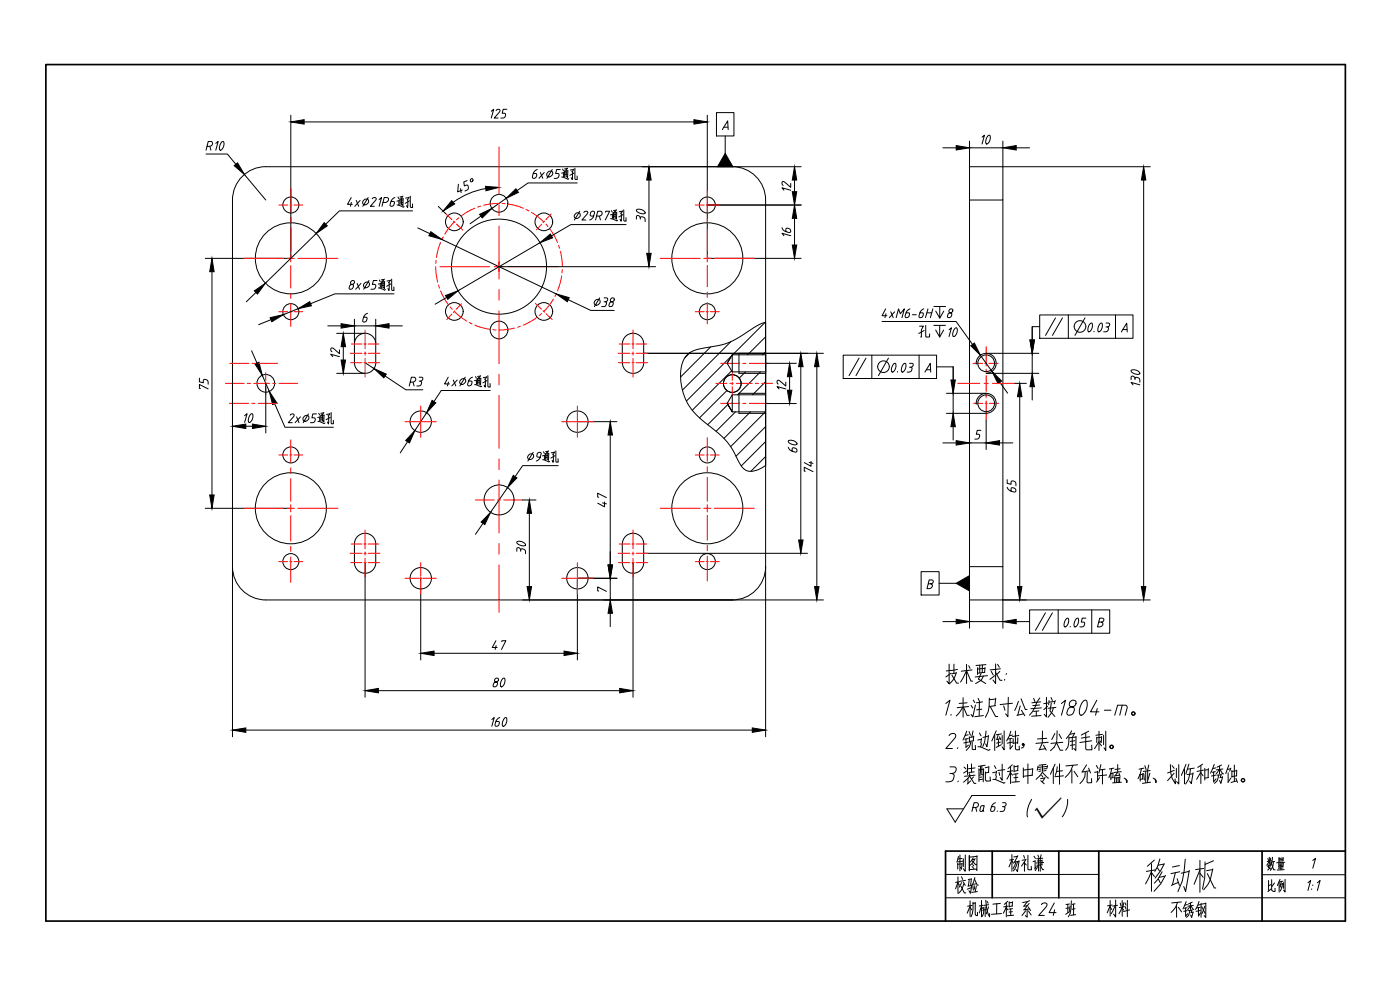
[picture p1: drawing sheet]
<svg xmlns="http://www.w3.org/2000/svg" width="420mm" height="297mm" viewBox="0 0 420 297" stroke-linecap="round" stroke-linejoin="round" font-family="sans-serif">
<defs><g id="words">
<text font-size="15" x="342.5" y="268.8">移动板</text>
<g font-size="9.3">
<text x="306.9" y="246.2">( ))</text>
<text x="301.6" y="262.8">杨礼谦</text>
</g>
<g font-size="8.8">
<text x="285.8" y="262.8">制图</text>
<text x="285.4" y="269.2">校验</text>
<text x="330.9" y="276.2">材料</text>
<text x="350.3" y="276.6">不锈钢</text>
</g>
<text font-size="8.5" x="310.2" y="244.9">√</text>
<g font-size="7.5">
<text x="378.9" y="262.5">数量</text>
<text x="379.2" y="268.8">比例</text>
</g>
<g font-size="6.2">
<text x="146" y="36.7">125</text>
<text x="63.5" y="117.8" transform="rotate(-90 63.5 117.8)">75</text>
<text x="240.2" y="136.9" transform="rotate(-90 240.2 136.9)">60</text>
<text x="305.9" y="148.9" transform="rotate(-90 305.9 148.9)">65</text>
<text x="158.7" y="167.2" transform="rotate(-90 158.7 167.2)">30</text>
<text x="146.4" y="196.1">47</text>
<text x="146.8" y="207.4">80</text>
</g>
<g font-size="5.7">
<text x="298.1" y="44.4" transform="rotate(-90 298.1 44.4)">10</text>
<text x="238.1" y="58.2" transform="rotate(-90 238.1 58.2)">12</text>
<text x="194.4" y="67.7" transform="rotate(-90 194.4 67.7)">30</text>
<text x="233.5" y="72">16</text>
<text x="102.7" y="108.3" transform="rotate(-90 102.7 108.3)">12</text>
<text x="232.1" y="117.8">12</text>
<text x="342.9" y="116.8" transform="rotate(-90 342.9 116.8)">130</text>
<text x="76.9" y="128.1" transform="rotate(-90 76.9 128.1)">10</text>
<text x="244.8" y="142.9" transform="rotate(-90 244.8 142.9)">74</text>
<text x="182.7" y="153.5" transform="rotate(-90 182.7 153.5)">47</text>
<text x="146.4" y="219.1">160</text>
</g>
<text font-size="4" x="178.2" y="178.5">7</text>
</g></defs>
<g fill="none" stroke="#000" stroke-width=".3">
<path d="M87.3 34.6v42.9M91.3 36.6h117M212.3 34.6v42.9M105.4 59.3l-1.1 2h1.5M110.5 59.3l-1.6 2.6M111.7 59.6l.6-.3 .6 .3-.2 .5-1.5 1.8h1.1M113.8 59.9l.7-.6-.7 2.6M118.5 59.3l-.3 .1a2.51 2.51 0 0 0-1.1 2.4h.8l.5-.9-.1-.4-.9-.1M119.4 59.1l.3 .5M120 59.6v1.8M120.3 59.3l.3 .4M120.5 59.7v1.8"/>
<path d="M120.8 59l-.8 .1M120.9 58.9l-.4 .6M121 59.6l-.1 2.1-.2-.4M121 59.7l-1 .1M122.2 59.8l.2 .4-.1 2.1-.3-.6M122.7 59.3l-1 .1M122.8 59.1l-.5 .9M123.1 58.9l.2 3.3h.5v-1M137.6 55.3l-.2 2.3 1.3-.6M138.2 56.6l.2 1.2M140.2 54.2l-1 .4 .2 1.2 .6-.3 .5 .4a.86 .86 0 0 1-.3 1.2l-.7 .2M141.2 53.8a.41 .41 0 0 1 .7-.1 .41 .41 0 0 1-.1 .6l-.5 .2z"/>
<path d="M145.8 56.6a23.4 23.4 0 0 0-9.8 4.1M151.9 59.5l-4.3 3.1M161.2 50.9l-.3 .1a2.45 2.45 0 0 0-1.1 2.4l.5 .1a1 1 0 0 0 .7-1.4h-.9M162.2 51.8l.7 1.7M163.3 51.8l-1.6 1.7M164.6 51.5l.6-.2a.85 .85 0 0 1 .7 .9 .85 .85 0 0 1-.7 .8 .8 .8 0 0 1-1.2-.4 .8 .8 0 0 1 .6-1.1zM165.7 50.9l-1.6 2.6M168.2 50.9h-1.1l-.3 1.2h.7l.3 .5-.5 .8-1 .1M168.6 53.1l1.9 .7M168.8 50.7l.3 .5M169.2 51.8l-.7 .2M169.2 51.7l-.2 1.5"/>
<path d="M169.4 51.2v1.8M169.7 51l.3 .3M169.9 51.3v1.8M170.1 51.8l-.4 .1M170.2 52.3l-.5 .1M170.2 50.6l-.8 .1M170.3 50.4l-.4 .7M170.4 51.2l-.1 2.1-.2-.4M170.4 51.3l-1 .1M170.7 53.6l-.2 .1M171.6 51.4l.2 .4-.1 2.1-.3-.6M172.1 50.9l-.9 .1"/>
<path d="M172.2 50.8l-.5 .8M172.3 51.9l-1.3 .7M172.5 50.4v3.2l.2 .3h.5v-1.1M173.2 54.9h-14.7l-3.3 2.3M283 44.4h4M291 42.3v7.7M291 44.4h10M301 42.3v7.7h44.2M305 44.4h4M343.2 54v122M94.9 70.1l-15.2 14.9M105.5 60.7l-.3 1.2"/>
<path d="M106.9 60.1l.8 1.8M108.1 60.1l-1.6 1.8M109.1 60.1l.9-.4a.85 .85 0 0 1 .7 .9 .85 .85 0 0 1-.8 .8 .74 .74 0 0 1-1-.2 .74 .74 0 0 1 .2-1.1zM115 60.7a1.36 1.36 0 0 0 1.6-.6l-.1-.7-1.2-.1-.7 2.6M119.2 61.5l1.8 .7 .3-.2M119.8 60.2l-.7 .2M119.8 60.1l-.2 1.4M120.7 60.2l-.5 .1M120.8 60.7l-.6 .1M122.9 60.3l-1.3 .7M123.8 63.3h-21.9l-4.1 4M125.4 68.4l3.6 1.7"/>
<path d="M131.5 61.9l2.3 2.2M132.6 71.8l34.3 16.4M144.3 64.8l-3.2 2.3M162.1 72.8l-24.6 14.4M172.8 64l.7-.2a.85 .85 0 0 1 .7 .9 .85 .85 0 0 1-.8 .8 .79 .79 0 0 1-1.1-.4 .79 .79 0 0 1 .5-1.1zM174 63.4l-1.6 2.6M175.2 63.7l.6-.3 .6 .3-.2 .5-1.5 1.8h1.1M178.1 64.8l-1-.2 .2-.9a.68 .68 0 0 1 1.1 0v.1a2.21 2.21 0 0 1-1.4 2.2M179.1 64.8a1.38 1.38 0 0 0 1.5-.5l-.1-.9h-1.1l-.7 2.6M179.9 64.9l.3 1.1M181.7 63.7l.1-.3h1.2l-1.3 2.6M183.2 65.6l1.9 .7 .3-.2"/>
<path d="M183.5 63.2l.3 .5M183.9 64.3l-.7 .2M183.9 64.2l-.2 1.4M184.1 63.7v1.8M184.4 63.4l.3 .4M184.6 63.8v1.8M184.8 64.3l-.5 .1M184.9 64.8l-.6 .1M184.9 63.1l-.8 .1M185 63l-.4 .6M185.1 63.7l-.1 2.1-.3-.4M185.1 63.8l-1 .1"/>
<path d="M186.3 63.9l.2 .4-.1 2.1-.3-.6M186.8 63.4l-1 .1M186.9 63.3l-.5 .8M187 64.4l-1.3 .7M187.2 63v3.2l.2 .1h.5v-1M187.9 67.4h-16.6l-5.8 3.4M76.8 87.8l-2.9 2.8M81.3 95.9l-3.7 1.5M89.5 92.6l-4.4 1.8M98.4 97.8h4M105.3 84.5l.1 .8 .5 .1a.81 .81 0 0 1 0 1 .81 .81 0 0 1-1.1 .2 1.13 1.13 0 0 1 1.3-1.4 .59 .59 0 0 0 .1-1 .59 .59 0 0 0-.9 .3zM106.4 95.8v7.4"/>
<path d="M106.4 97.8h6.4M107.2 85l.7 1.8M108.3 85l-1.6 1.8M109.4 85l.4-.3a.77 .77 0 0 1 1.1 .3 .77 .77 0 0 1-.4 1.1 .76 .76 0 0 1-1.2 .1 .76 .76 0 0 1 .1-1.2zM110.3 94l-.4 .2a2.55 2.55 0 0 0-1 2.3l.5 .1 .5-.2 .3-.7-.1-.5h-.9M110.8 84.2l-1.7 2.6M112.8 95.8v7.4M113.1 84.2h-1l-.3 1.1h.7l.3 .6a.87 .87 0 0 1-.8 .9h-.7M113.6 86.4l1.9 .6 .2-.1M113.8 84l.3 .5M114.2 85.1l-.7 .1M114.2 85l-.2 1.4"/>
<path d="M114.5 84.5v1.8M114.7 84.2l.3 .4M114.9 84.6v1.8M115.2 85.1l-.6 .1M115.2 85.6l-.6 .1M115.2 83.8l-.7 .2M115.3 83.7l-.4 .7M115.4 84.5l-.1 2.1-.2-.4M115.4 84.5l-.9 .2M116.6 84.7l.2 .4-.1 2.1-.3-.6M116.8 97.8h4M117.1 84.2l-1 .1"/>
<path d="M117.2 84l-.5 .8M117.3 85.2l-1.3 .7M117.5 83.7l.2 3.4h.5v-1M118.2 88.2h-17.7l-7.3 2.9M134 89.2l-3.4 2.1M170.5 89.9l6.8 3.2h7M178.6 90.2l.4-.3a.77 .77 0 0 1 1.1 .3 .77 .77 0 0 1-.4 1.1 .76 .76 0 0 1-1.2 .1 .76 .76 0 0 1 .1-1.2zM180 89.4l-1.6 2.6M181.3 90.5l.7 .2-.1 .9-.4 .3-.9 .1M181.3 89.4h.8a.63 .63 0 0 1 .2 .7 .63 .63 0 0 1-.6 .4M183.5 89.5l-.3 .7 .6 .4a.81 .81 0 0 1 0 1.1 .81 .81 0 0 1-1 .1 1.15 1.15 0 0 1 1.3-1.4l.2-.8-.4-.2zM75.5 105.2l1.6 3.7"/>
<path d="M78.7 112.6l2.1 4.8M101 100h8.6M101 112h8.6M109.6 108.8l2.6 1.8M115.6 112.8l6.2 4.2h5.1M123.2 114.6h.8a.75 .75 0 0 0 .8-.6 .75 .75 0 0 0-.5-.8h-.8l-.7 2.6M124 114.7l.3 1.1M125.8 114.3l.7 .2-.1 .9a1.08 1.08 0 0 1-1.3 .4M125.8 113.2h.8a.64 .64 0 0 1 .3 .7 .64 .64 0 0 1-.7 .4M134.5 113.2l-1.1 2h1.5M134.6 114.6l-.3 1.2M136 114l.8 1.8"/>
<path d="M137.2 114l-1.6 1.8M138.2 114l.9-.4a.86 .86 0 0 1 .7 .9 .86 .86 0 0 1-.8 .8 .74 .74 0 0 1-1-.3 .74 .74 0 0 1 .2-1zM139.6 113.2l-1.6 2.6M141.8 113.2l-.4 .1a2.38 2.38 0 0 0-1 2.3l.2 .2a.87 .87 0 0 0 .9-.5 .87 .87 0 0 0-.1-1h-.7M142.4 115.4l1.9 .6M142.7 113l.3 .5M143.1 114.1l-.7 .1M143.1 114l-.2 1.4M143.3 113.5v1.8M143.6 113.2l.3 .4M143.8 113.6v1.7M144 114.1l-.5 .1"/>
<path d="M144.1 114.6l-.6 .1M144.1 112.8l-.8 .2M144.2 112.7l-.5 .7M144.3 113.5l-.1 2-.3-.3M144.3 113.5l-1 .2M144.6 115.9l-.3 .1M145.5 113.7l.2 .3-.1 2.2-.3-.6M146 113.1l-1 .2M146.1 113l-.5 .8M146.2 114.2l-1.3 .7M146.4 112.7l.2 3.4h.5v-1M147.1 117.2h-14.7l-2.2 3.3"/>
<path d="M229.8 106.5h-10v5.1h10v-2.5M229.8 118.5h-10v5.1h10M293 109.3a3 3 0 0 1 2.8-3.3 3 3 0 0 1 3.2 2.9 3 3 0 0 1-2.9 3.1M82.4 121.1l3.1 7.1h14.6M87.1 124.6l.9-.4 .3 .4-1.8 2.2h1.2M89 125.1l.7 1.7M90.2 125.1l-1.6 1.7M91.4 124.8l.2-.1a.77 .77 0 0 1 1.1 .3 .77 .77 0 0 1-.4 1.1 .81 .81 0 0 1-1.3 0 .81 .81 0 0 1 .4-1.3zM92.6 124.2l-1.6 2.6M95 124.2h-1.1l-.3 1.2h.7l.3 .5a.87 .87 0 0 1-.8 .9h-.6M95.4 126.4l1.9 .7M95.7 124l.2 .5"/>
<path d="M96 125.1l-.6 .2M96.1 125l-.2 1.5M96.3 124.5v1.9M96.5 124.3l.3 .4v1.7M97 125.1l-.5 .1M97.1 125.7h-.6M97.1 123.9l-.8 .1M97.2 123.8l-.5 .6M97.2 124.5v2.1l-.3-.4M97.2 124.6l-.9 .1M97.5 126.9l-.2 .1M98.5 124.7l.1 .4v2.1l-.3-.6"/>
<path d="M99 124.2l-1 .1M99 124.1l-.4 .8M99.2 125.2l-1.3 .7M99.4 123.8l.1 3.4h.6l-.1-1.1M122.3 132.5l-2.2 3.4M128 123.9l-3.5 5.3M158.6 136.6l.5-.4a.77 .77 0 0 1 1.1 .4 .77 .77 0 0 1-.5 1 .76 .76 0 0 1-1.1 .1 .76 .76 0 0 1 0-1.1zM160 135.7l-1.6 2.6M162.1 137.2l-1-.2 .2-.9a.68 .68 0 0 1 1.1-.1v.2a2.21 2.21 0 0 1-1.4 2.1M162.8 137.9l1.9 .7 .3-.2M163.1 135.5l.3 .5M163.5 136.6l-.7 .2"/>
<path d="M163.5 136.5l-.2 1.5M163.7 136v1.9M164 135.8l.3 .3M164.2 136.2v1.7M164.4 136.7h-.5M164.5 137.2l-.6 .1M164.5 135.4l-.8 .1M164.6 135.3l-.4 .6M164.7 136l-.1 2.1-.3-.4M164.7 136.1l-1 .1M165.9 136.2l.2 .4-.1 2.1-.3-.6M166.4 135.7l-1 .2"/>
<path d="M166.5 135.6l-.5 .8M166.6 136.7l-1.3 .7M166.8 135.3l.2 3.4h.5v-1.1M167.5 139.7h-10.6l-2.3 3.3M173.3 126.5h11.9M183.1 130.5v39M293 121.3a3 3 0 0 1 2.8-3.3 3 3 0 0 1 3.2 2.9 3 3 0 0 1-2.9 3.1M145 157l-2.3 3.3M152.3 146.3l-5.1 7.4M69.8 170v51.1M109.6 168.8v40.4M126.3 173.5v24.5"/>
<path d="M183.1 173.5v6.5M185.2 173.5h-11.9v24.5M190 168.8v40.4M229.8 170v51.1M130.3 196h39M181.2 180h38.6M183.1 184v4M301 180h44.2M73.8 219.1h152M113.6 207.2h72.4"/>
<circle cx="296" cy="109" r="2.51"/>
<circle cx="296" cy="121" r="2.51"/>
</g>
<g fill="#000" stroke="#000" stroke-width=".3">
<path d="M87.3 36.6l4-.7v1.3zM208.3 35.9l4 .7-4 .6zM145.7 55.9l4.1 .3-4 1zM151.9 59.5l2.9-2.9 .8 1.1zM287 43.7l4 .7-4 .6zM301 44.4l4-.7v1.3zM343.2 50l.7 4h-1.4zM97.3 66.8l.9 1-3.3 2.3zM129.3 69.5l3.3 2.3-3.9-1.1zM135.6 60.2l.8 1-3.4 2.1zM143.9 64.3l3.7-1.7-2.9 2.8zM162.1 72.8l3.1-2.6 .6 1.2z"/>
<path d="M76.3 87.3l3.4-2.3-2.4 3.2zM81.1 95.3l4-.9-3.5 2.1zM89.5 92.6l3.4-2.1 .6 1.2zM102.4 97.1l4 .7-4 .7zM112.8 97.8l4-.7v1.4zM133.7 88.7l3.8-1.5-3.1 2.6zM166.9 88.2l3.9 1.1-.5 1.2zM76.5 109.2l1.2-.5 1 3.9zM103 100l.7 4h-1.3zM102.4 108h1.3l-.7 4zM112.2 110.6l3.7 1.7-.7 1.1zM80.8 117.4l2.2 3.4-1.2 .6z"/>
<path d="M124.5 129.2l-1.6 3.7-1.1-.7zM129.7 120.1l1.1 .8-2.8 3zM183.1 126.5l.7 4h-1.3zM147.2 153.7l-1.7 3.7-1.1-.8zM154 142.6l1.1 .8-2.8 2.9zM182.5 169.5h1.3l-.7 4zM342.5 176h1.4l-.7 4zM126.3 196l4-.6v1.3zM169.3 195.4l4 .6-4 .7zM183.1 180l.7 4h-1.3zM69.8 219.1l4-.7v1.3zM109.6 207.2l4-.6v1.3z"/>
<path d="M186 206.6l4 .6-4 .7zM225.8 218.4l4 .7-4 .6z"/>
</g>
<path d="M13.8 19.4h390v257h-390zM297.8 255.4v14M317.8 255.4v14M329.8 255.4v21M378.8 255.4v21M403.8 255.4h-120v21" fill="none" stroke="#000" stroke-width=".51"/>
<path d="M283.8 269.4h120M283.8 262.4h46M378.8 262.5h25" fill="none" stroke="#000" stroke-width=".3"/>
<!-- layer: 0 -->
<g fill="none" stroke="#000" stroke-width=".3">
<path d="M79.8 50h140M79.8 50a10 10 0 0 0-10 10v110a10 10 0 0 0 10 10h140a10 10 0 0 0 10-10v-110a10 10 0 0 0-10-10M217.6 40.8v5.2M291 50h10v10h-10zM291 60v120h10v-10h-10M301 60v110M229.6 96.7l-9.7 9.8M229.8 96.7a17.9 17.9 0 0 0-6.5 3.6 22.4 22.4 0 0 1-11.8 4.1 7.6 7.6 0 0 0-6.2 3.3 15.6 15.6 0 0 0 1.9 14.6 35.2 35.2 0 0 0 7.9 7.3 23 23 0 0 1 6.9 9.5 3.7 3.7 0 0 0 5.5 1.8l2.3-1.2M264.7 96.5h22.2l5 6.8M265.8 92.7l-1.1 2h1.5M265.9 94.1l-.3 1.2M267.3 93.6l.8 1.7"/>
<path d="M268.5 93.6l-1.6 1.7M269 95.3l.7-2.6 .5 1.4 1.2-1.4-.7 2.6M273.1 92.7l-.4 .1a2.51 2.51 0 0 0-1 2.4h.7l.6-.8-.1-.5h-.9M273.8 94.4h1.2M276 97.9h1.1l-.6 1v2.2h-.2M277.2 92.7l-.3 .1a2.45 2.45 0 0 0-1 2.4l.4 .1 .5-.2 .3-.7-.1-.5h-.8M277.4 99.2l-1.7 .8M277.8 97.6l.1 3.5h1l.1-.9M278.2 93.9h1.5M278.5 92.7l-.7 2.6M280 92.7l-.8 2.6M280.3 97.6h3.4"/>
<path d="M280.3 92h3.5M282 97.6v3.5l-1.2-2.1M282 92v3.4l-1.2-2M283.2 99l-1.2 2.1M283.2 93.4l-1.2 2M284.8 98.9l.7-.6-.7 2.7M285.1 92.8l-.3 .3a.64 .64 0 0 0 .1 .7 .64 .64 0 0 0 .7 .2 .86 .86 0 0 1-.2 1 .86 .86 0 0 1-1 .2 1.15 1.15 0 0 1 1.3-1.5l.2-.8-.4-.2zM286.6 98.6l.5-.3a1.92 1.92 0 0 1-.9 2.7 1.78 1.78 0 0 1 .4-2.4zM107.3 100.9a3.2 3.2 0 0 1 3.5-.7 3.2 3.2 0 0 1 2 3v5.6a3.2 3.2 0 0 1-3.2 3.2 3.2 3.2 0 0 1-3.2-3.2v-5.6a3.2 3.2 0 0 1 .9-2.3zM187.7 100.9a3.2 3.2 0 0 1 3.5-.7 3.2 3.2 0 0 1 2 3v5.6a3.2 3.2 0 0 1-3.2 3.2 3.2 3.2 0 0 1-3.2-3.2v-5.6a3.2 3.2 0 0 1 .9-2.3zM207.1 105.8l-1.6 1.5M213.3 104.1l-9.1 9"/>
<path d="M218.2 117.2l-8.3 8.2M218.2 109l1.6-2.5-1.6 2.5 1.6 2.6M219.3 102.5l-14.5 14.5M219.6 111.3l-11.8 11.8M219.6 106.8l-13.6 13.5M219.8 118.5l-1.6 2.5 1.6 2.6-1.6-2.6M223.7 111.6l-1.8 1.9M228.2 111.6l-6.8 6.9M229.8 114.5l-3.9 4M229.8 106.1v18M229.8 101.1l-5.4 5.4M229.8 105.6l-.9 .9"/>
<path d="M229.8 106h-8v6h8M229.8 118h-8v6h8M294.2 106.6l3.5 4.8M300 114.7l2.4 3.2M304.5 115h3.5M306 119v57M218.4 121.4l-6 6M220.7 123.6l-5.8 5.8M225.2 123.6l-7.9 7.9M229.7 123.6l-10.4 10.4M229.8 128l-8.9 8.9M229.8 132.5l-7.3 7.3"/>
<path d="M229.8 137l-4.5 4.4M283 132.9h4M291 130.9v2h5M294.4 129.1h-1.1l-.3 1.2h.7l.3 .6-.5 .8h-.9M296 126.1v8.8M300 132.9h4M107.3 160.9a3.2 3.2 0 0 1 3.5-.7 3.2 3.2 0 0 1 2 3v5.6a3.2 3.2 0 0 1-3.2 3.2 3.2 3.2 0 0 1-3.2-3.2v-5.6a3.2 3.2 0 0 1 .9-2.3zM187.7 160.9a3.2 3.2 0 0 1 3.5-.7 3.2 3.2 0 0 1 2 3v5.6a3.2 3.2 0 0 1-3.2 3.2 3.2 3.2 0 0 1-3.2-3.2v-5.6a3.2 3.2 0 0 1 .9-2.3zM281.8 175h5.2M301 180h7M394 258.2l.8-.7-.8 3M291.1 271.9l-.8 2.1"/>
<path d="M291.1 272.2l.5 .8M291.1 270.3v4.7M292 270.7v2.1l-.6 2.3M292.7 270.7v3.6l.2 .4h.5v-.9M294.6 270.2v4.9M294.6 271.8l-.7 2.1M294.6 272.1l.4 .5M295.2 272.2l-.1 2.1-.3 .7M295.7 272.1v2.9M295.8 270.1a11 11 0 0 0 1.2 5v-1M295.9 272.9l-1 .2M296.7 272.1l-.7 2.1"/>
<path d="M299.1 271.2v3M300.2 271.1l-2.2 .2M300.6 274.1l-3.1 .2M302 272.1l-.9 1.9M302 272.4l.5 .6M302 271v4.1M302.4 270.4l-1 .9M302.6 271.9l-1.4 .2M302.9 270.6v1.6M303.3 272.7v1.9M303.8 270.7l-.9 .2M303.8 273.5l-1 .1"/>
<path d="M303.9 270.6l-.1 1.2M303.9 271.8l-1 .2M303.9 272.6l-1.1 .2M304.2 274.6l-1.9 .2M307.8 273.3l-1.1 1.4M308.3 272.8v2.4l-.6-.5M308.3 270.6l-1.4 .2M308.3 270.6l-1 1.3M308.3 271.7l-1.1 .2M308.6 272.1l.7 1.1M308.6 273.3l.9 1.2M308.8 271.1l-1.4 1.8"/>
<path d="M308.9 272.7l-1.7 .3M309 270.2l-.7 .4M312.6 271.4a.91 .91 0 0 1 .8-.5 .91 .91 0 0 1 .8 .6l-2.5 3.2h1.7M316.4 270.9l-1.6 2.9h2.1M316.5 273l-.4 1.7M320.5 271.3v2.5M320.9 272.4l-1 .1M321 271.2l-1.1 .2M321.1 273.5l-1.3 .8M321.1 271.8l-.1 1.4M321.5 270.3l-.4 3.9-.5 .9M322.2 271.3v3.2"/>
<path d="M322.6 271.2l-.8 .1M322.6 272.7l-.9 .1M322.8 274.4l-1.5 .2M392.5 264.9l.8-.7-.8 3M393.7 266.7l-.1 .2M394 265.5l-.1 .2M395.4 264.9l.8-.7-.8 3"/>
<circle cx="87.3" cy="77.5" r="10.7"/>
<circle cx="87.3" cy="61.5" r="2.4"/>
<circle cx="136.4" cy="66.6" r="2.66"/>
<circle cx="149.8" cy="61" r="2.66"/>
<circle cx="163.2" cy="66.6" r="2.66"/>
<circle cx="212.3" cy="77.5" r="10.7"/>
<circle cx="212.3" cy="61.5" r="2.4"/>
<circle cx="87.3" cy="93.5" r="2.4"/>
<circle cx="136.4" cy="93.4" r="2.66"/>
<circle cx="149.8" cy="80" r="14.3"/>
<circle cx="149.8" cy="99" r="2.66"/>
<circle cx="163.2" cy="93.4" r="2.66"/>
<circle cx="212.3" cy="93.5" r="2.4"/>
<circle cx="79.8" cy="115" r="2.66"/>
<circle cx="219.8" cy="115.1" r="2.66"/>
<circle cx="87.3" cy="136.5" r="2.4"/>
<circle cx="126.3" cy="126.5" r="3.2"/>
<circle cx="173.3" cy="126.5" r="3.2"/>
<circle cx="212.3" cy="136.5" r="2.4"/>
<circle cx="87.3" cy="152.5" r="10.7"/>
<circle cx="149.8" cy="150" r="4.5"/>
<circle cx="212.3" cy="152.5" r="10.7"/>
<circle cx="87.3" cy="168.5" r="2.4"/>
<circle cx="126.3" cy="173.5" r="3.2"/>
<circle cx="173.3" cy="173.5" r="3.2"/>
<circle cx="212.3" cy="168.5" r="2.4"/>
</g>
<g fill="none" stroke="#f00" stroke-width=".3">
<path d="M83.7 61.5h2.6M87 61.5h.6M88.2 61.5h2.7M130.9 78.2l-.1 .9M132.2 72.8l-1.2 4.4M133 71.1l-.4 .8M133.8 64.1l1.8 1.8M136.1 66.3l.5 .5M136.3 66.6l-1.9 2.2-.9 1.5M137 67.2l1.9 1.8M137.7 65.3l-.7 .6M142.5 62.5l-4 2.3"/>
<path d="M144.3 61.9l-.9 .2M149.8 61l-2.9 .2-1.8 .4M149.8 78.6v2.8M150.7 61.1h.9M152.6 61.2l4.4 1.3M157.9 62.9l.8 .4M159.5 63.7l3.7 2.9M162.6 67.3l-1.6 1.6M163.4 66.3l-.4 .5M163.8 67.3l.7 .7M165 68.7l2.3 4.1M165.4 64.2l-1.5 1.7"/>
<path d="M167.6 73.6l.3 .9M168.2 75.4l.6 4.6M208.7 61.5h2.6M211.9 61.5h.7M213.2 61.5h2.7M83.7 93.5h2.6M87 93.5h.6M88.2 93.5h2.7M130.8 80l.5 4.7M131.6 85.5l.3 .9M132 80h14.9M132.2 87.3l2.3 4"/>
<path d="M135.1 92.1l.6 .7M135.6 94.2l-1.5 1.7M136.3 93.5l3.7 2.8M136.5 93.3l-.5 .5M138.5 91.2l-1.6 1.6M140.8 96.8l.9 .4M142.5 97.6l4.5 1.2M147.9 98.9l1 .1M148.3 80h2.9M152.6 80h14.9M154.4 98.5l-2.4 .4-2.2 .1M156.2 97.9l-.9 .3"/>
<path d="M160.7 91l1.8 1.8M161.1 95.3l-4 2.3M162.5 94.1l-.7 .6M163 93.2l.4 .5M163.9 94.1l1.8 1.8M166.1 89.8l-2.9 3.6M166.9 88.1l-.4 .8M168.6 82.8l-.5 2.2-.8 2.3M168.7 80.9v1M208.7 93.5h2.6M211.9 93.5h.7M213.2 93.5h2.7"/>
<path d="M79.8 111.8v2.3M79.8 114.8v.6M79.8 116v2.4M105.2 108.8h3.4M105.4 103.2h3.2M109.2 103.2h.7M109.3 108.8h.6M110.5 103.2h3.2M110.5 108.8h3.4M185.6 108.8h3.4M185.8 103.2h3.2M189.6 103.2h.7"/>
<path d="M189.7 108.8h.6M190.9 103.2h3.2M190.9 108.8h3.4M219.8 111.8v2.3M219.8 114.8v.6M219.8 116v2.4M292 109h2.9M295.5 109h.6M296 104v5.8M296 110.8v.9M296 112.7v4.7M296 118.4v.9"/>
<path d="M296.8 109h2.8M83.7 136.5h2.6M87 136.5h.6M88.2 136.5h2.7M208.7 136.5h2.6M211.9 136.5h.7M213.2 136.5h2.7M292.2 121h2.8M295.6 121h.7M296 120.3v5.8M296.9 121h2.8M142.7 150h5.6"/>
<path d="M149.3 150h.9M151.2 150h5.6M83.7 168.5h2.6M87 168.5h.6M88.2 168.5h2.7M105.2 168.8h3.4M105.4 163.2h3.2M109.2 163.2h.7M109.2 168.8h.7M110.5 163.2h3.2M110.5 168.8h3.4M185.6 168.8h3.4"/>
<path d="M185.8 163.2h3.2M189.7 163.2h.6M189.7 168.8h.6M190.9 163.2h3.2M190.9 168.8h3.4M208.7 168.5h2.6M211.9 168.5h.7M213.2 168.5h2.7"/>
</g>
<!-- layer: dim -->
<g fill="none" stroke="#000" stroke-width=".3">
<path d="M215 33.8h5.3v7h-5.3zM216.8 38.9l1.6-2.6 .1 2.6M217.2 38.2h1.2M61.8 46.2h6.4l2.6 3.1M62.2 43.9h.8a.75 .75 0 0 0 .8-.6 .75 .75 0 0 0-.5-.9h-.8l-.7 2.7M63 44l.3 1.1M64.8 43l.7-.6-.7 2.7M66.6 42.5l.4-.1a1.93 1.93 0 0 1-.9 2.7 2.14 2.14 0 0 1 .5-2.6zM73.3 52.4l6.5 7.6M192.8 50h47.6M194.8 54v22M61.6 77.5h25.7"/>
<path d="M212.3 77.5h28.1M212.3 61.5h28.1M63.6 81.5v67M149.8 80h47M309.8 98v4v-4h2.2M312 94.5h28v7h-28zM316.8 95.4l-3 5.2M318.9 95.4l-3 5.2M320.6 94.5v7M325.6 95.4l-3 5.2M327.1 97.2l.5-.3a1.95 1.95 0 0 1-.8 2.7 1.83 1.83 0 0 1 .3-2.4zM328.4 99.4l-.1 .2"/>
<path d="M330.1 97.2l.5-.3a1.96 1.96 0 0 1-.8 2.7 1.78 1.78 0 0 1 .3-2.4zM331.9 98.1l.7 .1-.1 .9a1.08 1.08 0 0 1-1.3 .5M331.9 96.9h.8a.64 .64 0 0 1 .3 .8 .64 .64 0 0 1-.7 .4M334.8 94.5v7M336.5 99.6l1.6-2.6 .2 2.6M337 98.9h1.2M69.8 115v14.9M79.8 115v14.9M193.2 106h53.9M229.8 109h9.2M240.3 110v52M245.1 110v66"/>
<path d="M253.1 106.6h28v7h-28zM257.8 107.4l-3 5.3M259.9 107.4l-3 5.3M261.6 106.6v7M266.6 107.4l-3 5.3M268.2 109.2l.5-.2a1.98 1.98 0 0 1-.9 2.6 1.81 1.81 0 0 1 .4-2.4zM269.4 111.5l-.1 .1M271.2 109.2l.5-.2a1.93 1.93 0 0 1-.9 2.6 1.81 1.81 0 0 1 .4-2.4zM273 110.2l.7 .3-.1 .7a1.08 1.08 0 0 1-1.3 .4M273 109h.8a.64 .64 0 0 1 .2 .8 .64 .64 0 0 1-.7 .4M275.8 106.6v7M277.6 111.7l1.6-2.7 .1 2.7"/>
<path d="M278 110.9h1.3M281.1 110.1h5v13.9M284 118h12M286.1 110v4M296 106h15.8M296 112h15.8M309.8 106v6M309.8 116v4M229.8 121.1h9.2M284 124h12M286.1 128v4M61.6 152.5h25.7"/>
<path d="M156.8 150h4.1M158.9 154v22M193.2 166h49.1M276.4 171.5h5.4v7h-5.4zM278.6 175.2l1.2-.2 .3-.4-.1-.4-1.1-.2-.7 2.6h.7l.7-.3 .2-.8-.4-.3M156.9 180h90.2M283 186.5h4M284.8 199.3v5.9l-.6-.8M286.3 199.3v2.8M290.1 199.3v5.8M290.7 199.7l.4 .8M291 180v8.5"/>
<path d="M291 186.5h10M294 199.6v2.3M294.8 199.5v2.3M295.9 199.4l-3 .3M298.8 199.2v5.9l-.8-1.1M299.4 199.3l.5 .9M301 180v8.5M305 186.5h4M309 183h24v7h-24zM313.7 183.9l-2.9 5.2M315.8 183.9l-3 5.2M317.6 183v7"/>
<path d="M320.1 185.6l.4-.1a1.92 1.92 0 0 1-.9 2.6 2.11 2.11 0 0 1 .5-2.5zM321.2 188l-.1 .1M323 185.7l.3-.2a1.77 1.77 0 0 1-.4 2.5l-.2 .1a1.2 1.2 0 0 1-.1-1.8zM325.9 185.5h-1.1l-.3 1.2h.7l.3 .5a.87 .87 0 0 1-.8 .9h-.6M327.6 183v7M329.8 186.7l1.2-.2 .3-.4-.1-.4-.4-.2h-.8l-.6 2.6 1.2-.2a.71 .71 0 0 0 .2-1.1l-.2-.1M283.9 211.1l1.2-1-1.2 4.5M285.4 201.1l-1.4 .2M285.4 202l-1.5 1.1M285.5 214.3l-.1 .3M285.7 202.6l1.4 2.4h.6M287 201.9l-1.4 .3"/>
<path d="M287 201.8l-.6 1.6-1.4 1.8M287.3 200.9l-1.8 .3M289 212.2l-2 2.6M289 209.3v5.9M289.2 212.2l1 2.4h.7M290 201.4l-1.7 3.2M290.1 219.4l-1.1 2.6M290.1 201.4l1.3 3h.5M290.2 210.9l-2.3 .2M290.7 212l-3.4 .3M290.8 219.5l.4 1.1M291.4 211.7l.6 .8"/>
<path d="M291.7 201l-3.2 .4M292 219.3l-.4 1.8M292.1 210.1l.5 .7M292.7 211.5l-.7 3.6-.6-.7M293.4 200.3v2.1M293.5 209.5l.5 1M293.6 203.7l2.2 1.4M293.9 210.7v4M293.9 219.9l.5 .9M294.4 204.2l-1.6 .9M294.4 202.1l-.8 1.7M294.7 212.8l-1.6 .2"/>
<path d="M294.9 210.6l-1.9 .3M295.1 214.7l-2.5 .3M295.2 202.8l-.8 1.4M295.6 201.7l-2.2 .3M295.6 200.5l-2.2 .2M295.6 200.3l-.1 1.4M295.9 219.3l-.4 3.4-.6 1.3M296.4 202.7l-3.7 .4M296.9 209.5l-.3 4-.9 1.7M297.2 212l1.6 3h.6M297.5 201.5l.6 1M298.5 202.7l-1.4 1.1"/>
<path d="M298.8 211.7l-2 .3M298.8 209.7l-1.9 .2M298.8 201.8l1.3 2.3h.6M298.8 209.5l-.2 2.2M299 219.3l-1.3 3M300.1 201.5l-1 .9M300.3 200.7l-3.2 .3M301.2 211.8l.4 1.3M301.4 219.3v5.7l-.6-.9M301.5 203.8l-.1 .3M302.1 202.1l-.2 .2M302.6 209.2l-.1 5.8-.7-.8"/>
<path d="M303.3 219.4l-.4 1.3-.8 1.6M303.9 211l-3.7 .4M304.7 219.3v5.4l.4 .3h.8v-1.2M305.7 210.4l-1.2 2.8M306.2 211.8l-.8 2.8M306.4 209.7l1.3 3.2h.5M306.6 213.1l1 1.7M307.2 214.2l-2 .4M310.2 209.5l.4 1M311 213.5v1.3M311.8 213.3l-1.6 .2M312 211.5l-2 .2"/>
<path d="M312.1 209.4l-1 1.3-.4 1.3-.9 1.6-.8 1M312.3 210.6l-2.6 .3M312.4 214.7l-2.8 .2M312.5 212.4l-3.1 .2M312.9 219.3l-.1 3.5M314.1 209.2v5.9l-.7-.8M314.4 211.9l-1.1 1M314.5 210.9l-1.2 .2M314.8 210.2l-.1 1.3M315.4 209.3l.4 .9M315.5 210.9l-.4 2.4 1.5 1.7M316.1 212.4l-.3 1-1.3 1.8"/>
<path d="M316.6 210.5l-1.8 .2M316.7 210.2l-.3 1M316.9 212.2l-2.4 .3M317.3 219.3l-.1 2.6M318.5 211.1l1.3-1-1.3 4.5M321 210.7l-.1 .5a.9 .9 0 0 0 1.1 1 1.4 1.4 0 0 1 .1 1.8 1.4 1.4 0 0 1-1.8 .3 1.67 1.67 0 0 1 1.6-2.2 1.14 1.14 0 0 0 .8-1.9 1.16 1.16 0 0 0-1.7 .5zM321.6 219.3l-1.6 2.3M322.5 219.9l-.6 1.3M325 210.5l.9-.4a3.3 3.3 0 0 1-1.5 4.5l-.2-.1a4.2 4.2 0 0 1 .8-4zM326.7 219.4l-2.2 1.1M329.2 210.1l-1.9 3.5h2.5M329.3 212.6l-.5 2"/>
<path d="M329.8 219.4v5.8M331.4 213.1h2M331.9 219.4v5.8l-.6-.8M334.5 214.6l.9-3h2.5l.4 .7-.6 2.3M336.8 211.6l-.8 3M284.8 220.7a1.16 1.16 0 0 1 2-.1l-.3 1-2.6 3h1.9M285.1 232.1l1.1 .2a1.77 1.77 0 0 1-.4 1.9 1.77 1.77 0 0 1-1.9 .4M285.1 230.1h1.4a1.09 1.09 0 0 1 .4 1.3 1.09 1.09 0 0 1-1.2 .7M287.5 224.3l-.2 .3M287.6 234.3l-.1 .3M289.3 230.1l.6 .6M289.9 221.7v2.5"/>
<path d="M290.4 231.2l-1.2 .7M290.4 229.3v3.1M290.5 233.5v1.5M290.6 220.5l-.9 .2M290.6 221.6l-1.1 .2M290.6 222.7l-1.4 .2M290.6 223.6l-.8 .6M290.8 232.1l.3 .5M290.9 221.1l.1 1.6M291 232.9l1.4 2.1h.5M291.1 232.8l-1.9 1.9M291.3 234.3l-1 .9"/>
<path d="M291.4 222.6l-.6 1.6-.8 1M291.6 229.2v2.5M291.7 238.7l-5 8M291.8 222.7v2.1l1 .1-.1-1.3M292.1 233.1l-.5 .7M292.2 221.1l-1.2 .2M292.2 220.9l-.1 1.4M292.2 222.3l-1.2 .1M292.4 231.6l-1.6 .2M292.6 230.4l-2 .3M292.6 232.6l-3.2 .3M293.5 224l.8 .1 2.4 1.1 .4-.4"/>
<path d="M293.8 230.7v3.8M294.3 229.9l-.2 2.9M294.5 221.8l-1.1 .2M294.6 221.6l-.3 2.5M294.7 229.9v2.6h.3M294.7 233.1l-.6 .1M294.9 233.8l-1.1 .2M295.1 230.8l-1.3 .2M295.2 230.7l-.1 3.9M295.7 229.6l-2.1 .3M295.7 231.6v2.4l.4 .4 1.2-.1-.2-1.2M296.6 220.9l-1.6 .4"/>
<path d="M296.7 220.7l-.5 3.3-.4-.8M296.7 230.1l-1 .2M296.8 231.7l-1.1 .2M296.8 230l-.1 1.7M298 233.8l.8 .1 2.4 1.1 .4-.2M298.4 229.7l.5 .9M298.5 220.5v4.7M299 231.6l-1.1 .3M299.1 231.4l-.3 2.5M299.6 220.3l-.5 1.6 1.1-.3M299.6 221.9v1.9M299.8 231.7l.2 .9"/>
<path d="M300 221.1l.3 .8M300.2 222.7l-1.1 .3M300.5 223.4l-1.5 .8M300.6 220.2l-1.6 .3M300.8 229.3v4.8l-.6-.8M300.8 220.7v2.5M301.5 230.9l-2.1 .3M303.2 221.7v3l.7-1M303.3 231.5l-1.1 2.3M303.3 231.9l.6 .7M303.3 230.1v5M303.7 221.5l-1.2 .2"/>
<path d="M303.8 229.5l-1.3 1.1M303.9 220.5l-1 .2M303.9 222.7l-1.6 .3M303.9 231.3l-1.5 .2M304.1 221.7v1.4M304.3 229.7v1.9M304.9 232.2v2.4M305.4 222.8l-1.3 .2M305.5 221.4l-.1 1.7M305.5 229.9l-1.2 .2M305.5 233.2l-1.2 .2M305.5 229.7l-.1 1.5"/>
<path d="M305.5 231.2l-1.2 .2M305.5 232.1l-1.3 .2M305.7 220.7l-1.8 .3M305.9 234.5l-2.2 .2M307.1 230.4v2.9M307.3 223.4a.84 .84 0 0 1-.8 1M308.5 229.2v5.9M309.9 230.7l-2.8 .4M309.9 232.6l-2.8 .3M310 230.6l-.2 2M311.5 229.9l-.2 1.2M312.3 234.2l1.1 1"/>
<path d="M312.5 231.3l-.8 .2M312.5 230.7l-.8 .2M312.6 232.6l.4 .6M312.8 222.9l-.9 2M312.9 231.8l1.6 1.7h.2M312.9 229.5v1.9M312.9 231.6l-2 2.2M313.1 223.6l.9 1.5M313.5 233.5l-1.2 .1M313.7 233.3l-.9 1.3M313.7 224.6l-1.9 .4M313.9 230.6l-.7 .1"/>
<path d="M313.9 229.3l-2.1 .3M313.9 231.2l-.7 .1M314.1 221.5l-2.8 .2M314.3 229.9l-2.8 .4M314.4 229.7l-.3 1M314.6 222.7l-3.7 .3M316.1 230.5v4.6M316.6 220.1l-1 1.8M316.6 229.3l-1.4 3M317.1 222.9l1.1 2.2h.8M317.2 222.2l-.9 2-1 1M317.3 230.1l-.6 2.5"/>
<path d="M317.8 220.3l.8 1.3M318 229.2v6.1M318.9 231.3l-1.7 .2M319 222.7l-3.6 .3M319.2 232.8l-2.6 .3M320.8 221.1l-.3 3.1-.7 .9M321.7 230.9v4.1M321.8 221.3v3.6M322 229.6l-.7 1.7-1.6 1.9M322.3 231.4l1.2 1.7M322.5 220.1l-1.3 .2M322.5 222.3l-1.3 .1"/>
<path d="M322.5 223.4l-1.3 .2M322.9 221v4.2l-.6-.6M322.9 221.1l-2.1 .3M323.4 229.5l-3.5 .3M325.7 231.7l-.1 1.4-.7 1.1-.8 .9M325.8 220v4.7l.3 .3h1.6l-.1-1.4M326.1 229.5l-1.3 2.1M326.3 231.7l-.1 2.9 .3 .3 1.1-.1v-1.2M326.7 230.5l.6 1.4M327 221.1l-2.5 .4M327 231.3l-2.3 .4M327.6 222.3l-3.5 .5"/>
<path d="M329 229.7l.6 .9M329.1 221.2v1.6M329.4 231.6l-.9 .1M329.4 231.4v2.7M329.8 222.8l.8 1M329.8 222.5l-1.3 2.1M330 233.3l-.9 1.3M330.4 229.4l-.6 2.5M330.5 221.2l-1.4 .2M330.6 221l-.1 1.8-.4-.5M330.9 230.9v4.3M330.9 220.3l-2 .3"/>
<path d="M331.2 220.6v2.8M331.7 230.8l-1.6 .2M332.1 232.5l-2.5 .3M333.4 232.1v1.9M333.7 230.6l-.9 2.7M334 232l-.6 .1M334 231.9v1.4M334.1 233.3l-.7 .2M334.3 230.5l-1.4 .2M334.5 233.1v1.7M335 233.5v1.3M335.4 229.4v2.2"/>
<path d="M335.4 231.7l-.8 1.1M335.6 233.4v1.3M335.8 232.1l.4 .8M336 232.6l-1.4 .2M336 233.2l-1.5 .3M336.1 233.1l-.1 1.6M336.2 230.7l-1.6 .2M336.5 231.5l-2.2 .3M336.6 234.7l-2.7 .2M337.4 233.5a1.14 1.14 0 0 1 .9 1.2h-.2l-.1-.8M342.2 232.4v2M342.6 230.7l-.5 1.8-.6 1.1"/>
<path d="M342.9 232.3l-.7 .2M343 232.1l-.1 1.6M343 233.7l-.8 .1M343.2 232.1l.2 1.9M343.3 230.5l-1.5 .3M343.6 229.7l.4 1.2M343.8 231.4v3.4M344.4 231.4v3.4M344.8 229.5l-.4 1.8M345.1 232l-.5 1.8M345.2 231.2l-2.1 .3M345.3 234.7l-2.5 .3"/>
<path d="M346.1 233.5a1.13 1.13 0 0 1 .9 1.2h-.2l-.1-.8M351.2 229.4l.2 2.6 .4 1.6 1 1.6-.2-1.5M351.8 229.7l.6 .8M352.4 232l-2 2.2M352.4 231.1l-2 .8M353 230.5v2.8M353.8 229.4v5.8l-.7-.7M355.5 230.7v4.5M355.9 229.3l-1.4 3.3M356.8 229.3l-.9 2.9M357.3 230.7l-.6 3.1-.9 1.4M358 232.2l-1.7 .2"/>
<path d="M358.1 231.9l-.6 3.2-.5-.7M358.4 230.5l-2 .3M360.4 231.9l.6 .9M360.4 231.7l-1.3 2.1M360.4 229.7v5.4M360.9 229.3l-1.4 1M361.2 231.1l-2 .4M361.6 230.5v3.5M362.6 230.9l-1 .2M362.6 230.6v2.7M362.7 233.3l-1.1 .2M364.2 231.7v2.7"/>
<path d="M364.4 229.3l-1.1 2.7M364.8 231.5l-1 .2M364.8 232.6l-1.2 .2M364.9 230.4l-1 .2M364.9 233.7l-.7 .9M365.7 232.6l-.5 1.8-.7 .6M365.8 230.9l-.9 1.3M366 229.9v2.3M366.1 230.9l.8 1.3h.3M366.5 232.5l-1.3 .1M366.5 232.2l-.3 1.1M366.6 229.5l-1.4 .7"/>
<path d="M366.9 233.2l-.8 .1M366.9 233.1l-.5 1.9-.4-.8M367 230.7l-2 .3M368.6 231.9v2.7M368.8 229.5l-.9 2.6M369.3 230.7l-1 .2M369.4 233.5l-.9 1.3M369.4 230.5l-.4 .9M369.7 231.2v2M370.4 229.5v4.9M370.9 233.5l.5 1.3M371.1 231.3l-1.4 .2"/>
<path d="M371.2 234.3l-1.7 .5M371.2 232.8l-1.5 .2M371.2 231.1l-.1 1.7M284.2 242.7h5M292 242.3h.8a.75 .75 0 0 0 .8-.6 .75 .75 0 0 0-.5-.9h-.8l-.6 2.7M292.8 242.4l.3 1.1M295 243.1l-.5 .4-.4-.3 .3-1.3 1-.2-.4 1.4 .2 .4M298.8 240.8l-.4 .2a2.56 2.56 0 0 0-1 2.3l.7 .1 .5-.9-.1-.4-.8-.1M299.3 243.3v.2M300.9 242l.6 .2-.1 .8a1.05 1.05 0 0 1-1.3 .5M300.9 240.8h.8a.65 .65 0 0 1 .2 .8 .65 .65 0 0 1-.7 .4"/>
<circle cx="324.1" cy="98" r="1.75"/>
<circle cx="265.2" cy="110" r="1.75"/>
<circle cx="340.1" cy="214.1" r=".54"/>
<circle cx="340.1" cy="214.1" r=".46"/>
<circle cx="307.1" cy="223.4" r=".2"/>
<circle cx="307.1" cy="223.4" r=".14"/>
<circle cx="307.1" cy="223.4" r=".07"/>
<circle cx="307.1" cy="223.4" r=".26"/>
<circle cx="333.6" cy="224.1" r=".54"/>
<circle cx="333.6" cy="224.1" r=".46"/>
<circle cx="373" cy="234.1" r=".54"/>
<circle cx="373" cy="234.1" r=".46"/>
</g>
<g fill="#000" stroke="#000" stroke-width=".3">
<path d="M70.3 49.7l1-.8 2 3.5zM194.8 50l.6 4h-1.3zM217.6 46l2.3 4h-4.6zM238.4 50l.7 4h-1.3zM237.8 57.5h1.3l-.7 4zM194.1 76h1.3l-.6 4zM238.4 61.5l.7 4h-1.3zM237.8 73.5h1.3l-.7 4zM63.6 77.5l.7 4h-1.4zM237 109l.6 4h-1.3zM236.3 117.1h1.3l-.6 4zM240.3 106l.7 4h-1.3z"/>
<path d="M245.1 106l.7 4h-1.3zM285.4 114h1.3l-.6 4zM309.1 102h1.3l-.6 4zM309.8 112l.6 4h-1.3zM69.8 127.9l4-.7v1.4zM75.8 127.2l4 .7-4 .7zM286.1 124l.6 4h-1.3zM62.9 148.5h1.4l-.7 4zM158.9 150l.6 4h-1.3zM158.2 176h1.3l-.6 4zM239.7 162h1.3l-.7 4zM244.5 176h1.3l-.7 4z"/>
<path d="M287 175l4-2.3v4.6zM287 185.8l4 .7-4 .7zM301 186.5l4-.7v1.4z"/>
</g>
<g fill="none" stroke="#f00" stroke-width=".3">
<path d="M87.3 56.5v7.1M149.8 44v14.3M212.3 57.3v6.7M73.1 77.5h12M86.2 77.5h2.1M87.3 65.2v1.6M87.3 68.4v7M87.3 76.5v2.1M87.3 79.7v6.7M89.4 77.5h12M149.8 61.5v3.2M149.8 67.8v15.9"/>
<path d="M198.1 77.5h12M211.2 77.5h2.1M212.3 65.5v1.6M212.3 68.7v6.7M212.3 76.5v2.1M212.3 79.7v6.3M214.4 77.5h12M87.3 88v1.6M87.3 91.2v6.7M109.6 99v5.7M149.8 86.9v3.2M149.8 93.2v15.9"/>
<path d="M190 99v5.7M212.3 87.6v1.6M212.3 90.8v6.4M67.7 115h5.6M69 109h5.7M74.2 115h1M75.7 109h.9M76.1 115h4.8M77.6 109h5.7M81.8 115h1M83.7 115h5.6M105.1 106h3.5"/>
<path d="M109.2 106h.7M109.6 105.6v1M109.6 107.5v5.6M110.5 106h3.6M149.8 112.3v3.2M149.8 118.6v15.9M185.5 106h3.5M189.6 106h.7M190 105.6v1M190 107.5v5.6M190.9 106h3.5M214.8 115h3.3"/>
<path d="M216.3 109h5.7M219.1 115h.9M221 115h4.7M222.9 109h1M224.8 109h5.8M226.7 115h.9M228.6 115h3.3M68.8 121h5.8M75.6 121h.9M77.5 121h5.8M87.3 132v6.8M121.6 126.5h4.3"/>
<path d="M126.1 126.5h.3M126.3 121.8v4.4M126.3 126.4v.3M126.3 126.8v4.4M126.6 126.5h4.4M149.8 137.7v3.2M168.6 126.5h4.4M173.1 126.5h.3M173.3 121.8v4.4M173.3 126.4v.3M173.3 126.8v4.4M173.6 126.5h4.4"/>
<path d="M212.3 131.3v7.2M216.3 121h5.7M222.9 121h1M224.8 121h5.8M73.1 152.5h12M86.2 152.5h2.1M87.3 140.4v1.6M87.3 143.6v6.8M87.3 151.5v2.1M87.3 154.7v7.6M89.4 152.5h12M109.6 159.1v5.6"/>
<path d="M149.8 144v15.9M190 159.1v5.6M198.1 152.5h12M211.2 152.5h2.1M212.3 140v1.6M212.3 143.2v7.2M212.3 151.5v2.1M212.3 154.7v7.4M214.4 152.5h12M87.3 163.9v1.6M87.3 167.1v7.7M105.1 166h3.5"/>
<path d="M109.2 166h.7M109.6 165.6v1M109.6 167.5v5.6M110.5 166h3.5M121.6 173.5h4M125.9 173.5h.7M126.3 168.8v4.1M126.3 173.2v.6M126.3 174.2v4M126.9 173.5h4.1M149.8 163.1v3.2M149.8 169.4v14.3"/>
<path d="M168.6 173.5h4.4M173.1 173.5h.3M173.3 168.8v4.4M173.3 173.4v.3M173.3 173.8v4.4M173.6 173.5h4.4M185.5 166h3.5M189.7 166h.6M190 165.6v1M190 167.5v5.6M190.9 166h3.5M212.3 163.7v1.6"/>
<path d="M212.3 166.8v7.5"/>
</g>
<!-- layer: 0 -->
<path d="M291.3 103.7l1.1-.8 1.8 3.7zM297.7 111.4l2.9 2.9-1.1 .8zM306 115l.7 4h-1.3zM287 132.2l4 .7-4 .6zM296 132.9l4-.7v1.3zM305.4 176h1.3l-.7 4z" fill="#000" stroke="#000" stroke-width=".3"/>
<path d="M287.5 115h6.6M295.3 115h1.3M297.9 115h6.6" fill="none" stroke="#f00" stroke-width=".3"/>
<!-- layer: 10 -->
<path d="M291.7 238.7h13M284.2 242.7l2.5 4" fill="none" stroke="#000" stroke-width=".3"/>
<use href="#words"/>
</svg>
